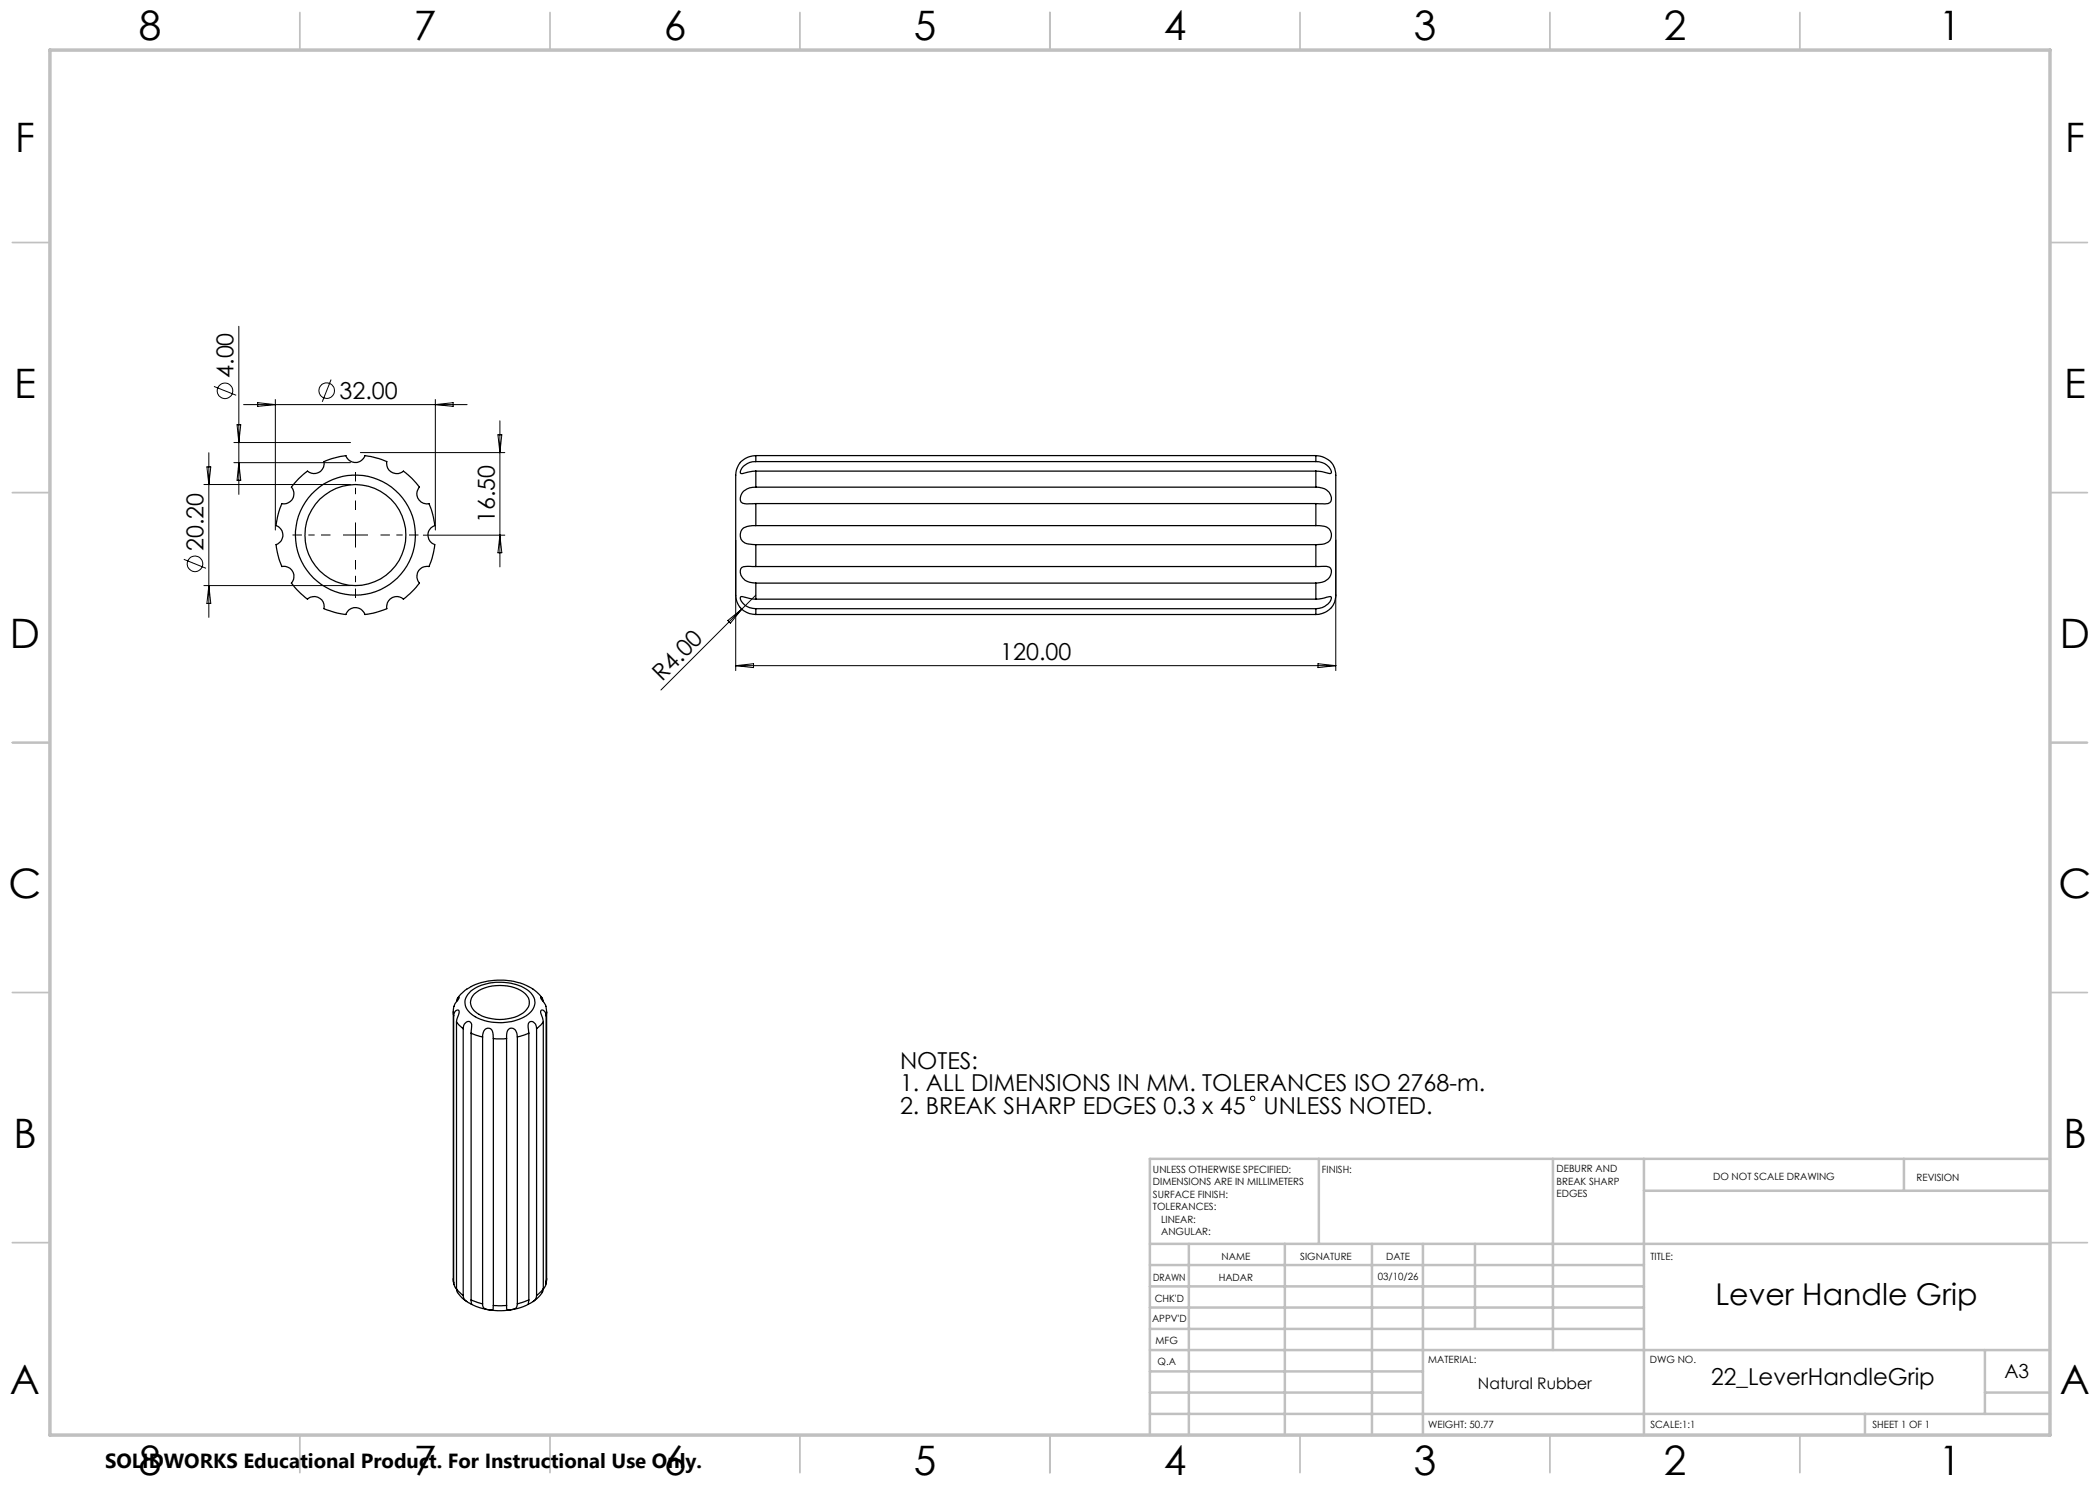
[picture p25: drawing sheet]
<svg xmlns="http://www.w3.org/2000/svg" width="420mm" height="297mm" viewBox="0 0 420 297" stroke-linecap="round" stroke-linejoin="round" font-family="sans-serif">
<defs><g id="words">
<g font-size="8.1">
<text x="27.7" y="8">8</text>
<text x="82.7" y="8">7</text>
<text x="132.7" y="8">6</text>
<text x="182.7" y="8">5</text>
<text x="232.7" y="8">4</text>
<text x="282.7" y="8">3</text>
<text x="332.7" y="8">2</text>
<text x="387.7" y="8">1</text>
<text x="3" y="30.4">F</text>
<text x="413" y="30.4">F</text>
<text x="2.8" y="79.6">E</text>
<text x="412.8" y="79.6">E</text>
<text x="2" y="129.6">D</text>
<text x="412" y="129.6">D</text>
<text x="1.7" y="179.6">C</text>
<text x="411.7" y="179.6">C</text>
<text x="2.7" y="229.6">B</text>
<text x="412.7" y="229.6">B</text>
<text x="2" y="278.9">A</text>
<text x="412" y="278.9">A</text>
<text x="27.7" y="295">8</text>
<text x="82.7" y="295">7</text>
<text x="132.7" y="295">6</text>
<text x="182.7" y="295">5</text>
<text x="232.7" y="295">4</text>
<text x="282.7" y="295">3</text>
<text x="332.7" y="295">2</text>
<text x="387.7" y="295">1</text>
</g>
<text font-size="6" x="343.1" y="261">Lever Handle Grip</text>
<g font-size="4.7">
<text x="46.7" y="75.6" transform="rotate(-90 46.7 75.6)">4.00</text>
<text x="67.9" y="79.8">32.00</text>
<text x="99" y="104.6" transform="rotate(-90 99 104.6)">16.50</text>
<text x="40.7" y="110.2" transform="rotate(-90 40.7 110.2)">20.20</text>
<text x="132.4" y="136.4" transform="rotate(-45 132.4 136.4)">R4.00</text>
<text x="200.1" y="132.1">120.00</text>
<text x="180" y="213.7">NOTES:</text>
<text x="180" y="218.2">1. ALL DIMENSIONS IN MM. TOLERANCES ISO 2768-m.</text>
<text x="180" y="222.8">2. BREAK SHARP EDGES 0.3 x 45</text>
<text x="252.7" y="222.8">UNLESS NOTED.</text>
<text x="342.3" y="277">22_LeverHandleGrip</text>
</g>
<text font-size="4.1" x="21" y="293.7">SOLIDWORKS Educational Product. For Instructional Use Only.</text>
<text font-size="3.9" x="400.9" y="275.5">A3</text>
<text font-size="3.2" x="295.6" y="277.9">Natural Rubber</text>
<g font-size="2">
<text x="230.6" y="234.6">UNLESS OTHERWISE SPECIFIED:</text>
<text x="230.6" y="237.1">DIMENSIONS ARE IN MILLIMETERS</text>
<text x="230.6" y="239.6">SURFACE FINISH:</text>
<text x="264.4" y="234.6">FINISH:</text>
<text x="311.3" y="234.5">DEBURR AND</text>
<text x="311.3" y="237">BREAK SHARP</text>
<text x="311.3" y="239.5">EDGES</text>
<text x="342.6" y="236">DO NOT SCALE DRAWING</text>
<text x="383.3" y="236.2">REVISION</text>
<text x="230.6" y="242.1">TOLERANCES:</text>
<text x="232.2" y="244.6">LINEAR:</text>
<text x="232.2" y="247.1">ANGULAR:</text>
<text x="244.3" y="252">NAME</text>
<text x="260" y="251.9">SIGNATURE</text>
<text x="277.2" y="251.9">DATE</text>
<text x="330.1" y="251.9">TITLE:</text>
<text x="230.6" y="256.1">DRAWN</text>
<text x="243.7" y="256.1">HADAR</text>
<text x="275.6" y="255.9">03/10/26</text>
<text x="230.9" y="260.3">CHK'D</text>
<text x="230.4" y="264.4">APPV'D</text>
<text x="231.1" y="268.8">MFG</text>
<text x="231.5" y="273">Q.A</text>
<text x="285.6" y="272.5">MATERIAL:</text>
<text x="330" y="272.5">DWG NO.</text>
<text x="285.6" y="285.5">WEIGHT: 50.77</text>
<text x="330.1" y="285.6">SCALE:1:1</text>
<text x="374.5" y="285.6">SHEET 1 OF 1</text>
</g>
</g></defs>
<g fill="none" stroke="#000" stroke-width=".25">
<path d="M59.8 95.7l1.7-1.5a2.03 2.03 0 0 0 2.3 .2 2.03 2.03 0 0 0 1-2.1l1.6-.6 2.8-.6a2 2 0 0 0 1.9 1.4 2 2 0 0 0 1.9-1.4l.6 .1a12.3 12.3 0 0 1 3.8 1.2 2.02 2.02 0 0 0 1 2.1 2.02 2.02 0 0 0 2.3-.3 13 13 0 0 1 3.2 3.3 2 2 0 0 0-.2 2.3 2 2 0 0 0 2.1 .9 15.7 15.7 0 0 1 1.2 4.4 2 2 0 0 0-1.4 1.9 2 2 0 0 0 1.4 1.9 13.3 13.3 0 0 1-1.3 4.4 2 2 0 0 0-2.1 1 2 2 0 0 0 .3 2.3l-.4 .4a12.5 12.5 0 0 1-2.9 2.8 2.01 2.01 0 0 0-2.3-.2 2.01 2.01 0 0 0-.9 2.1 12.9 12.9 0 0 1-4.4 1.1 1.99 1.99 0 0 0-2-1.3 1.99 1.99 0 0 0-1.8 1.4 13.3 13.3 0 0 1-4.4-1.2 2 2 0 0 0-1-2.1 2 2 0 0 0-2.3 .2l-.5-.3a12.3 12.3 0 0 1-2.7-2.9 2 2 0 0 0 .2-2.4 2 2 0 0 0-2.1-.9 14.2 14.2 0 0 1-1.2-4.4 2 2 0 0 0 1.4-1.9 2 2 0 0 0-1.4-1.9 15.7 15.7 0 0 1 1.2-4.4 1.99 1.99 0 0 0 2.1-.9 1.99 1.99 0 0 0-.2-2.4zM151.2 91.1a4.1 4.1 0 0 0-4.1 4.8v21.5a5 5 0 0 0 1.6 4.7 4.2 4.2 0 0 0 2.5 .8M151.2 91.1v1.2M151.2 92.3a2.75 2.75 0 0 0-3.1 2.3 1.3 1.3 0 0 0 1.3-.1l1.8-.3M151.2 94.2v3.2M151.2 97.4a2.82 2.82 0 0 0-3.1 2.2 .9 .9 0 0 0 .9 1.1h2.2M151.2 97.4h112M151.2 94.2h112M151.2 92.3h112M151.2 91.1h112M263.2 91.1a4 4 0 0 1 4 4.8v17.3a35 35 0 0 1-.3 7.2 3.9 3.9 0 0 1-3.7 2.5M263.2 97.4a2.64 2.64 0 0 1 3.1 2.5l-.1 .4a1.58 1.58 0 0 1-1.8 .4h-1.2"/>
<path d="M263.2 94.2v3.2M263.2 92.3a2.9 2.9 0 0 1 3.1 2.2l-.3 .2-1.6-.4-1.2-.1M263.2 91.1v1.2M151.2 105.1a5.1 5.1 0 0 0-2.5 .5 1.83 1.83 0 0 0-.6 2 1.83 1.83 0 0 0 1.8 1.2l1.3 .1M151.2 119.8l-3-.5a.93 .93 0 0 0 .3 1.3 3.4 3.4 0 0 0 2.7 1.1M151.2 100.7v4.4M151.2 108.9v4.4M151.2 113.3h-1.3a1.67 1.67 0 0 0-1.7 .4 2.31 2.31 0 0 0 2.3 2.9h.7M151.2 116.6v3.2M151.2 108.9h112M151.2 105.1h112M151.2 100.7h112"/>
<path d="M151.2 113.3h112M151.2 116.6h112M151.2 119.8h112M263.2 105.1h.6a2.06 2.06 0 0 1 2.5 2.1 2.04 2.04 0 0 1-2.5 1.7h-.6M263.2 100.7v4.4M263.2 119.8l1.7-.2a1.47 1.47 0 0 1 1.4-.2 2.88 2.88 0 0 1-3.1 2.3M263.2 116.6v3.2M263.2 113.3h1.2a1.61 1.61 0 0 1 1.9 .7 2.36 2.36 0 0 1-2.5 2.6h-.6M263.2 108.9v4.4M151.2 121.7v1.2M151.2 121.7h112M151.2 122.9h112"/>
<path d="M263.2 121.7v1.2M91.5 199.6a9.5 9.5 0 0 1 7.4-3.5 10.8 10.8 0 0 1 9 2.9l.5 .6M94.2 198.2a10.4 10.4 0 0 1 11.7 .1 2.73 2.73 0 0 1-.3 4.6 10.4 10.4 0 0 1-11.3-.1 2.77 2.77 0 0 1-.1-4.6zM94.9 198.8a8.6 8.6 0 0 1 10.2 0 2.33 2.33 0 0 1-.4 3.8 8.8 8.8 0 0 1-9.4 0 2.36 2.36 0 0 1-.4-3.8zM90.7 202.4v.8M90.7 202.4v53.4M90.7 203.2l.3-.9a.59 .59 0 0 1 .8-.2v.6l-.5 1.7M90.7 203.2v53.3M91.3 204.4l1.3 1.3M91.3 204.4v53.4M91.3 200.3l.1-.5 .4-.4v.3a3.4 3.4 0 0 0-1.1 2.7M92.6 205.7l.3-.8a.76 .76 0 0 1 .9-.6 .76 .76 0 0 1 .5 .9l-.1 1.4"/>
<path d="M92.6 205.7v53.4M94.2 206.6l2.3 .8M94.2 206.6v53.4M96.5 207.4a1.38 1.38 0 0 1 1.4-1.7 1.53 1.53 0 0 1 .7 1.7l.1 .3M96.5 207.4v53.4M98.7 207.7h2.6M98.7 207.7v53.4M101.3 207.7v53.4M103.5 207.4a1.37 1.37 0 0 0-1.5-1.7 1.97 1.97 0 0 0-.7 2M103.5 207.4v53.4M105.8 206.6l-2.3 .8M105.8 206.6v53.4"/>
<path d="M107.3 205.7a1.08 1.08 0 0 0-.3-1.1 1.08 1.08 0 0 0-1.2-.1l-.2 .5 .2 1.6M107.3 205.7v53.4M108.7 200.3l-.3-.7-.2-.2v.3a3.6 3.6 0 0 1 1.1 2.7M108.7 204.4l-1.4 1.3M108.7 204.4v53.4M109.2 203.2a1.05 1.05 0 0 0-.9-1.2l-.2 .5 .6 1.9M109.2 203.2v53.3M109.3 202.4l-.1 .8M109.3 202.4v53.4M90.7 255.8l.1 1.1M90.7 255.8v.7M90.7 256.5l.3 .9 .3 .4"/>
<path d="M91.3 257.8a4.1 4.1 0 0 0 2 2.5M91.3 257.8l1.3 1.3M92.6 259.1a2.22 2.22 0 0 0 1.7 1.7l-.1-.8M94.2 260l2.3 .8M105.8 260l-2.3 .8M107.3 259.1a2.3 2.3 0 0 1-1.7 1.8l.2-.9M108.7 257.8a3.5 3.5 0 0 1-2.1 2.5M108.7 257.8l-1.4 1.3M109.2 256.5l-.1 .6-.4 .7M109.3 255.8l-.1 1M109.3 255.8l-.1 .7M94.3 260.8a12.6 12.6 0 0 0 7.7 1.2"/>
<path d="M96.5 260.8a1.15 1.15 0 0 0 1.5 1.2h.2a.33 .33 0 0 0 .4-.4l.1-.5M98.7 261.1h2.6M103.5 260.8a1.14 1.14 0 0 1-1.4 1.2 .48 .48 0 0 1-.6 0 .48 .48 0 0 1-.2-.6v-.3M105.7 260.8l-1.6 .7-2 .5"/>
<circle cx="71.1" cy="107" r="10.1"/>
<circle cx="71.1" cy="107" r="12"/>
</g>
<g fill="none" stroke="#000" stroke-width=".2">
<path d="M42.8 77.3l4.4 1.8M47.8 65.3v33.6M55.1 79.9v26.1M66.2 75.9l-1.7 4.5M87.1 79.9v26.1M40.8 96.9h29.3M41.4 93.4h.8l-.4 3.5zM41.8 90.6v32.9M46.8 92.5h23.3M46.8 88.5h23.3M47.4 84.9h.8l-.4 3.6zM47.8 92.5l.4 3.6h-.8z"/>
<path d="M48.7 80.9h44.7M51.5 80.5l3.6 .4-3.6 .4zM72.1 90.5h28.9M87.1 80.9l3.5-.4v.8zM99.6 87h.8l-.4 3.5zM100 84.2v29.2M36.8 111.9l4.4 1.8M40.8 117.1h29.3M41.8 117.1l.4 3.6h-.8zM84.7 107h16.3M100 107l.4 3.6h-.8zM147.1 108v26.1"/>
<path d="M151.2 119l-19 19M267.2 108v26.1M145.6 124.1l2.7-2.3-2.2 2.8zM147.1 133.1h120.1M147.1 133.1l3.6-.4v.8zM263.6 132.7l3.6 .4-3.6 .4z"/>
<circle cx="45" cy="78.2" r="1.55"/>
<circle cx="65.3" cy="78.1" r="1.55"/>
<circle cx="39" cy="112.8" r="1.56"/>
<circle cx="250.5" cy="219.7" r=".44"/>
</g>
<path d="M71.1 107v-2.5M71.1 107h-2.5M71.1 107v2.5M71.1 107h2.5" fill="none" stroke="#000" stroke-width=".2" stroke-dasharray="15.2 1.3 1.3 1.3" stroke-linecap="butt"/>
<path d="M66.1 107h-7.6M71.1 102v-7.6M71.1 112v7.6M76.1 107h7.6" fill="none" stroke="#000" stroke-width=".2" stroke-dasharray="15.2 1.3 1.3 1.3" stroke-dashoffset="13.3" stroke-linecap="butt"/>
<g fill="none" stroke="#c0c0c0" stroke-width=".35">
<path d="M60 2.5v7.5M110 2.5v7.5M160 2.5v7.5M210 2.5v7.5M260 2.5v7.5M310 2.5v7.5M360 2.5v7.5M2.5 48.5h7.5M410 48.5h7.5M2.5 98.5h7.5M410 98.5h7.5M2.5 148.5h7.5"/>
<path d="M410 148.5h7.5M2.5 198.5h7.5M410 198.5h7.5M2.5 248.5h7.5M410 248.5h7.5M60 287v7.5M110 287v7.5M160 287v7.5M210 287v7.5M260 287v7.5M310 287v7.5M360 287v7.5"/>
</g>
<g fill="none" stroke="#c0c0c0" stroke-width=".5">
<path d="M263.8 231.8v17M310.6 231.8v38.2M328.8 231.8v55.2M328.8 238.2h81.2M380.8 231.8v6.4M410 231.8h-180v55.2M230 248.8h180M230 257.3h98.8M230 253h98.8M237.8 248.8v38.2M257 248.8v38.2M274.4 248.8v38.2"/>
<path d="M284.6 248.8v38.2M295 248.8v17M230 265.8h98.8M230 261.5h98.8M230 278.5h54.6M230 274.3h54.6M230 270h180M397 278.5h13M397 270v12.8M230 282.8h180M373 282.8v4.2"/>
</g>
<path d="M10 10h400v277h-400z" fill="none" stroke="#c0c0c0" stroke-width=".7"/>
<use href="#words"/>
</svg>
